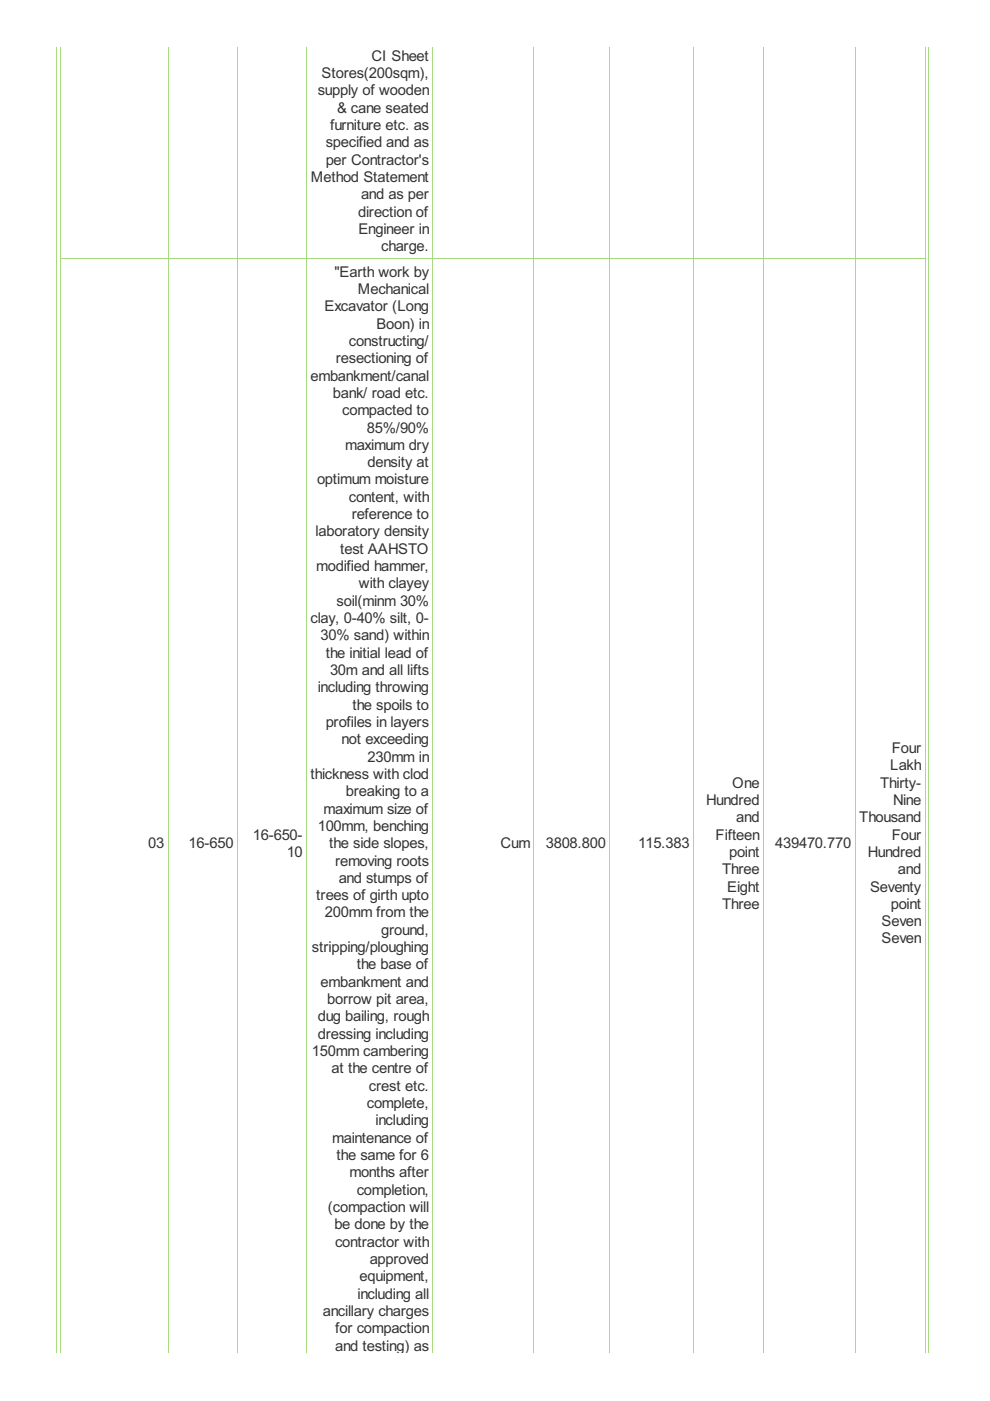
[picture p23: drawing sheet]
<svg xmlns="http://www.w3.org/2000/svg" width="210mm" height="297mm" viewBox="0 0 210 297" stroke-linecap="round" stroke-linejoin="round" font-family="sans-serif">
<defs><g id="words">
<g font-size="3.5" fill="#333">
<text x="68.2" y="16.6">Stores(200sqm),</text>
<text x="78.7" y="12.9">CI Sheet</text>
<text x="67.4" y="20.2">supply of wooden</text>
<text x="71.5" y="23.9">&amp; cane seated</text>
<text x="70" y="27.6">furniture etc. as</text>
<text x="69.1" y="31.3">specified and as</text>
<text x="69.1" y="34.9">per Contractor's</text>
<text x="65.9" y="38.6">Method Statement</text>
<text x="75.9" y="45.9">direction of</text>
<text x="76.6" y="42.3">and as per</text>
<text x="76" y="49.6">Engineer in</text>
<text x="80.8" y="53.3">charge.</text>
<text x="70.9" y="58.6">&quot;Earth work by</text>
<text x="68.8" y="66">Excavator (Long</text>
<text x="75.8" y="62.3">Mechanical</text>
<text x="79.8" y="69.7">Boon) in</text>
<text x="71.2" y="77">resectioning of</text>
<text x="74" y="73.3">constructing/</text>
<text x="65.8" y="80.7">embankment/canal</text>
<text x="70.6" y="84.4">bank/ road etc.</text>
<text x="72.6" y="88">compacted to</text>
<text x="73.2" y="95.4">maximum dry</text>
<text x="77.8" y="91.7">85%/90%</text>
<text x="77.9" y="99">density at</text>
<text x="67.2" y="102.7">optimum moisture</text>
<text x="74" y="106.4">content, with</text>
<text x="66.9" y="113.7">laboratory density</text>
<text x="74.6" y="110.1">reference to</text>
<text x="72.1" y="117.4">test AAHSTO</text>
<text x="67.1" y="121.1">modified hammer,</text>
<text x="76.1" y="124.8">with clayey</text>
<text x="71.3" y="128.4">soil(minm 30%</text>
<text x="65.8" y="132.1">clay, 0-40% silt, 0-</text>
<text x="68" y="135.8">30% sand) within</text>
<text x="69.1" y="139.4">the initial lead of</text>
<text x="70" y="143.1">30m and all lifts</text>
<text x="67.4" y="146.8">including throwing</text>
<text x="69.1" y="154.1">profiles in layers</text>
<text x="74.7" y="150.5">the spoils to</text>
<text x="72.4" y="157.8">not exceeding</text>
<text x="77.9" y="161.5">230mm in</text>
<text x="189.1" y="159.6">Four</text>
<text x="65.8" y="165.1">thickness with clod</text>
<text x="155.3" y="167">One</text>
<text x="186.6" y="167">Thirty-</text>
<text x="188.8" y="163.3">Lakh</text>
<text x="68.6" y="172.5">maximum size of</text>
<text x="73.3" y="168.8">breaking to a</text>
<text x="149.7" y="170.7">Hundred</text>
<text x="189.4" y="170.7">Nine</text>
<text x="31.4" y="179.8">03</text>
<text x="40" y="179.8">16-650</text>
<text x="53.6" y="178">16-650-</text>
<text x="67.4" y="176.2">100mm, benching</text>
<text x="69.8" y="179.8">the side slopes,</text>
<text x="106.1" y="179.8">Cum</text>
<text x="115.7" y="179.8">3808.800</text>
<text x="135.3" y="179.8">115.383</text>
<text x="151.7" y="178">Fifteen</text>
<text x="156.1" y="174.3">and</text>
<text x="164.4" y="179.8">439470.770</text>
<text x="182.2" y="174.3">Thousand</text>
<text x="189.1" y="178">Four</text>
<text x="60.8" y="181.7">10</text>
<text x="71" y="183.5">removing roots</text>
<text x="153.1" y="185.3">Three</text>
<text x="154.6" y="181.7">point</text>
<text x="184" y="181.7">Hundred</text>
<text x="190.4" y="185.3">and</text>
<text x="67.1" y="190.9">trees of girth upto</text>
<text x="71.8" y="187.2">and stumps of</text>
<text x="154.2" y="189">Eight</text>
<text x="184.5" y="189">Seventy</text>
<text x="68.9" y="194.5">200mm from the</text>
<text x="153.1" y="192.7">Three</text>
<text x="186.9" y="196.4">Seven</text>
<text x="188.9" y="192.7">point</text>
<text x="66.1" y="201.9">stripping/ploughing</text>
<text x="80.8" y="198.2">ground,</text>
<text x="186.9" y="200">Seven</text>
<text x="68" y="209.2">embankment and</text>
<text x="75.6" y="205.5">the base of</text>
<text x="69.4" y="212.9">borrow pit area,</text>
<text x="67.4" y="216.6">dug bailing, rough</text>
<text x="67.4" y="220.2">dressing including</text>
<text x="66.1" y="223.9">150mm cambering</text>
<text x="70.3" y="227.6">at the centre of</text>
<text x="78.2" y="231.2">crest etc.</text>
<text x="77.8" y="234.9">complete,</text>
<text x="79.6" y="238.6">including</text>
<text x="70.4" y="242.3">maintenance of</text>
<text x="71.3" y="245.9">the same for 6</text>
<text x="74.1" y="249.6">months after</text>
<text x="69.5" y="257">(compaction will</text>
<text x="75.6" y="253.3">completion,</text>
<text x="70.9" y="260.6">be done by the</text>
<text x="71" y="264.3">contractor with</text>
<text x="78.4" y="268">approved</text>
<text x="75.8" y="275.3">including all</text>
<text x="76.2" y="271.6">equipment,</text>
<text x="68.4" y="279">ancillary charges</text>
<text x="71" y="282.7">for compaction</text>
<text x="71" y="286.3">and testing) as</text>
</g>
</g></defs>
<g fill="none" stroke="#a8da7f" stroke-width=".21">
<path d="M11.9 9.9v276.9M12.8 9.9v276.9M35.6 9.9v276.9M50.3 9.9v276.9M65 9.9v276.9M91.8 9.9v276.9M113.2 9.9v276.9M129.3 9.9v276.9M147 9.9v276.9M161.9 9.9v276.9M181.3 9.9v276.9M196.1 9.9v276.9"/>
<path d="M196.9 9.9v276.9M12.7 54.7h183.5"/>
</g>
<use href="#words"/>
</svg>
